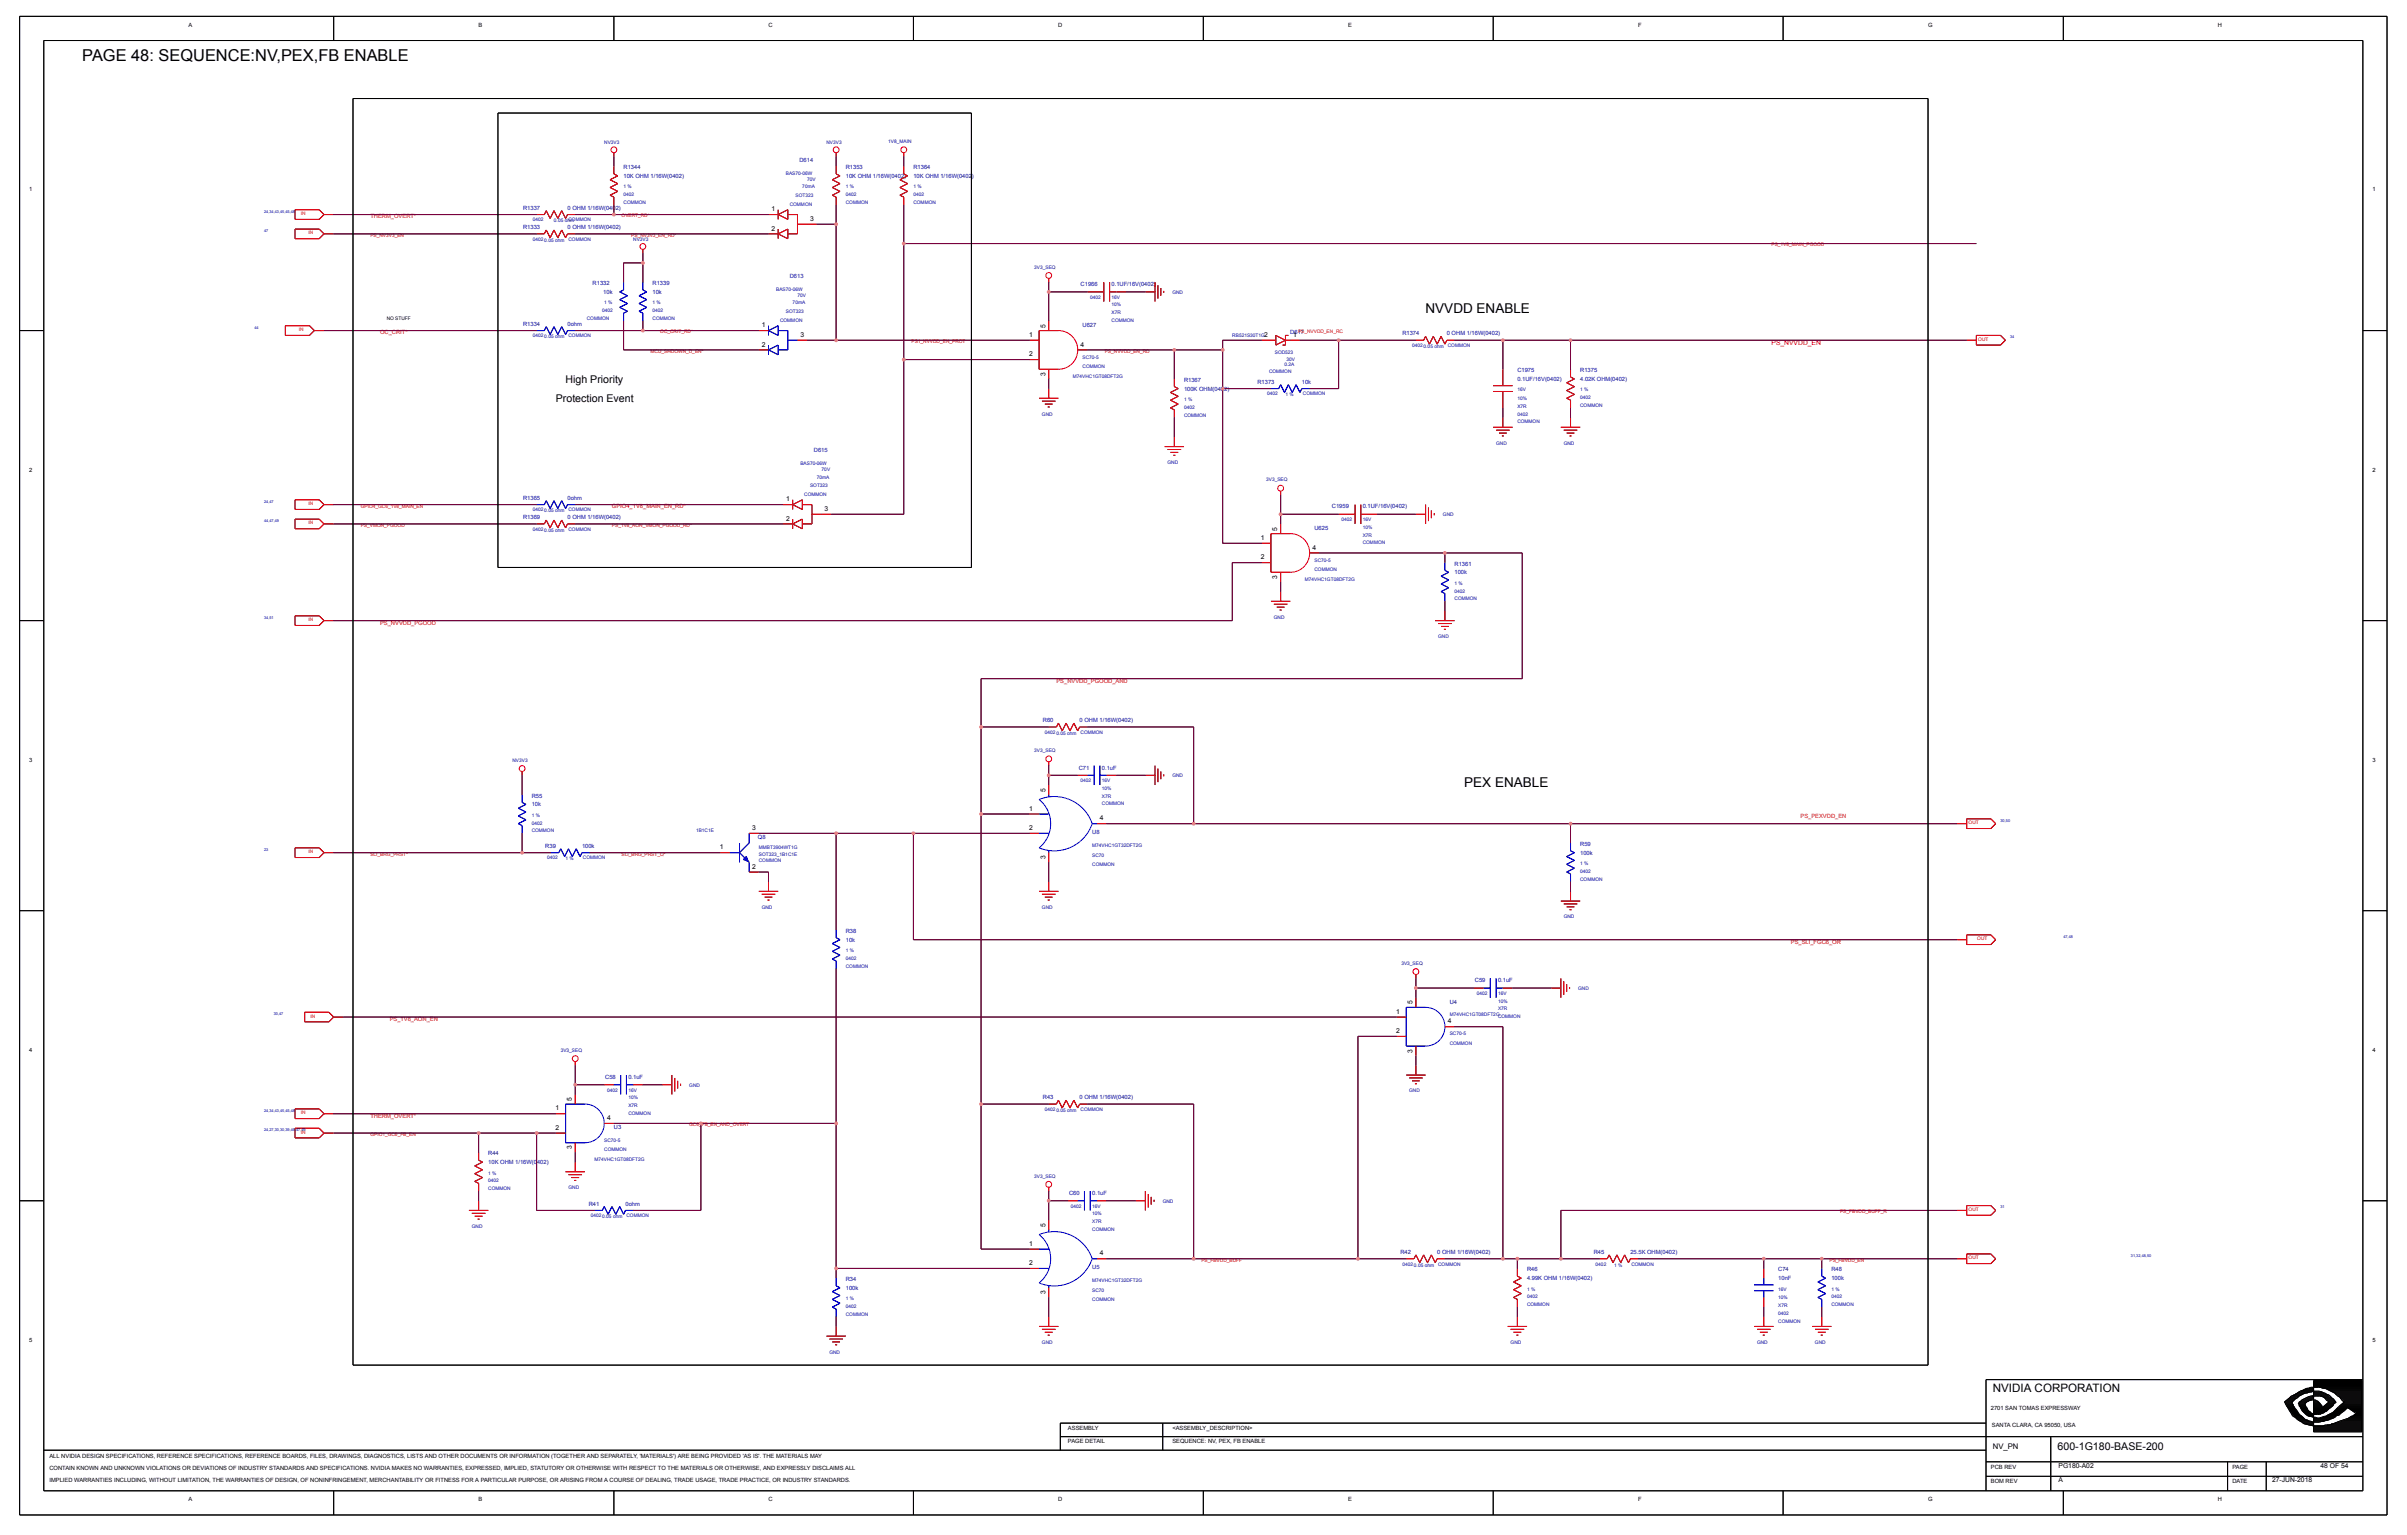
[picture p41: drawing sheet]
<svg xmlns="http://www.w3.org/2000/svg" width="191mm" height="122mm" viewBox="0 0 191 122" stroke-linecap="round" stroke-linejoin="round" font-family="sans-serif">
<defs><g id="words">
<text font-size="1.3" x="6.5" y="4.8">PAGE 48: SEQUENCE:NV,PEX,FB ENABLE</text>
<g font-size="1.1">
<text x="113" y="24.8">NVVDD ENABLE</text>
<text x="116" y="62.3">PEX ENABLE</text>
</g>
<text font-size=".9" x="157.9" y="110.2">NVIDIA CORPORATION</text>
<g font-size=".8">
<text x="44" y="31.8">Protection Event</text>
<text x="44.8" y="30.3">High Priority</text>
<text x="163" y="114.8">600-1G180-BASE-200</text>
</g>
<text font-size=".6" x="157.9" y="114.8">NV_PN</text>
<g font-size=".5">
<text x="14.9" y="2.1">A</text>
<text x="37.9" y="2.1">B</text>
<text x="60.9" y="2.1">C</text>
<text x="83.9" y="2.1">D</text>
<text x="106.8" y="2.1">E</text>
<text x="129.8" y="2.1">F</text>
<text x="152.8" y="2.1">G</text>
<text x="175.7" y="2.1">H</text>
<text x="2.3" y="15.1">1</text>
<text x="61.1" y="16.7">1</text>
<text x="64.2" y="17.5">3</text>
<text x="188" y="15.1">1</text>
<text x="61.1" y="18.3">2</text>
<text x="60.4" y="25.9">1</text>
<text x="60.4" y="27.4">2</text>
<text x="63.4" y="26.7">3</text>
<text x="81.5" y="26.7">1</text>
<text x="81.5" y="28.2">2</text>
<text x="82.8" y="29.8" transform="rotate(-90 82.8 29.8)">3</text>
<text x="82.8" y="25.9" transform="rotate(-90 82.8 25.9)">5</text>
<text x="85.6" y="27.4">4</text>
<text x="100.2" y="26.7">2</text>
<text x="102.5" y="26.7">1</text>
<text x="2.3" y="37.3">2</text>
<text x="62.3" y="39.7">1</text>
<text x="62.3" y="41.2">2</text>
<text x="65.3" y="40.5">3</text>
<text x="188" y="37.3">2</text>
<text x="99.9" y="42.8">1</text>
<text x="99.9" y="44.3">2</text>
<text x="101.2" y="45.8" transform="rotate(-90 101.2 45.8)">3</text>
<text x="101.2" y="42" transform="rotate(-90 101.2 42)">5</text>
<text x="104" y="43.5">4</text>
<text x="2.3" y="60.3">3</text>
<text x="59.6" y="65.7">3</text>
<text x="81.5" y="64.2">1</text>
<text x="81.5" y="65.7">2</text>
<text x="82.8" y="62.7" transform="rotate(-90 82.8 62.7)">5</text>
<text x="87.2" y="65">4</text>
<text x="188" y="60.3">3</text>
<text x="57" y="67.3">1</text>
<text x="59.6" y="68.8">2</text>
<text x="82.8" y="68" transform="rotate(-90 82.8 68)">3</text>
<text x="2.3" y="83.3">4</text>
<text x="110.6" y="80.3">1</text>
<text x="110.6" y="81.8">2</text>
<text x="111.9" y="83.4" transform="rotate(-90 111.9 83.4)">3</text>
<text x="111.9" y="79.5" transform="rotate(-90 111.9 79.5)">5</text>
<text x="114.7" y="81">4</text>
<text x="188" y="83.3">4</text>
<text x="44" y="87.9">1</text>
<text x="44" y="89.5">2</text>
<text x="45.3" y="87.2" transform="rotate(-90 45.3 87.2)">5</text>
<text x="48.1" y="88.7">4</text>
<text x="45.3" y="91" transform="rotate(-90 45.3 91)">3</text>
<text x="81.5" y="98.6">1</text>
<text x="81.5" y="100.2">2</text>
<text x="82.8" y="97.2" transform="rotate(-90 82.8 97.2)">5</text>
<text x="87.2" y="99.4">4</text>
<text x="2.3" y="106.3">5</text>
<text x="82.8" y="102.5" transform="rotate(-90 82.8 102.5)">3</text>
<text x="188" y="106.3">5</text>
<text x="84.6" y="113.2">ASSEMBLY</text>
<text x="92.9" y="113.2">&lt;ASSEMBLY_DESCRIPTION&gt;</text>
<text x="157.7" y="111.6">2701 SAN TOMAS EXPRESSWAY</text>
<text x="157.8" y="113">SANTA CLARA, CA 95050, USA</text>
<text x="3.9" y="116.4">CONTAIN KNOWN AND UNKNOWN VIOLATIONS OR DEVIATIONS OF INDUSTRY STANDARDS AND SPECIFICATIONS. NVIDIA MAKES NO WARRANTIES, EXPRESSED, IMPLIED, STATUTORY OR OTHERWISE WITH RESPECT TO THE MATERIALS OR OTHERWISE, AND EXPRESSLY DISCLAIMS ALL</text>
<text x="3.9" y="115.4">ALL NVIDIA DESIGN SPECIFICATIONS, REFERENCE SPECIFICATIONS, REFERENCE BOARDS, FILES, DRAWINGS, DIAGNOSTICS, LISTS AND OTHER DOCUMENTS OR INFORMATION (TOGETHER AND SEPARATELY, 'MATERIALS') ARE BEING PROVIDED 'AS IS'. THE MATERIALS MAY</text>
<text x="3.9" y="117.4">IMPLIED WARRANTIES INCLUDING, WITHOUT LIMITATION, THE WARRANTIES OF DESIGN, OF NONINFRINGEMENT, MERCHANTABILITY OR FITNESS FOR A PARTICULAR PURPOSE, OR ARISING FROM A COURSE OF DEALING, TRADE USAGE, TRADE PRACTICE, OR INDUSTRY STANDARDS.</text>
<text x="14.9" y="118.9">A</text>
<text x="37.9" y="118.9">B</text>
<text x="60.9" y="118.9">C</text>
<text x="83.9" y="118.9">D</text>
<text x="84.6" y="114.3">PAGE DETAIL</text>
<text x="92.9" y="114.3">SEQUENCE: NV, PEX, FB ENABLE</text>
<text x="106.8" y="118.9">E</text>
<text x="129.8" y="118.9">F</text>
<text x="152.8" y="118.9">G</text>
<text x="157.7" y="117.4">BOM REV</text>
<text x="157.7" y="116.3">PCB REV</text>
<text x="163.1" y="117.4">A</text>
<text x="163.1" y="116.2">PG180-A02</text>
<text x="175.7" y="118.9">H</text>
<text x="176.9" y="116.3">PAGE</text>
<text x="176.9" y="117.4">DATE</text>
<text x="180" y="117.4">27-JUN-2018</text>
<text x="183.9" y="116.2">48 OF 54</text>
</g>
<g font-size=".5" fill="#f00">
<text x="29.3" y="17.3">THERM_OVERT*</text>
<text x="30.1" y="26.5">OC_CRIT*</text>
<text x="140.4" y="27.3">PS_NVVDD_EN</text>
<text x="48.5" y="40.3">GPIO4_1V8_MAIN_EN_RD*</text>
<text x="30.1" y="49.5">PS_NVVDD_PGOOD</text>
<text x="83.7" y="54">PS_NVVDD_PGOOD_AND</text>
<text x="142.7" y="64.8">PS_PEXVDD_EN</text>
<text x="141.9" y="74.7">PS_SLI_FGC6_OR</text>
<text x="30.9" y="80.8">PS_1V8_AON_EN</text>
<text x="29.3" y="88.5">THERM_OVERT*</text>
</g>
<g font-size=".5" fill="#0000a0">
<text x="41.4" y="16.6">R1337</text>
<text x="45" y="16.6">0 OHM 1/16W(0402)</text>
<text x="49.4" y="13.4">R1344</text>
<text x="49.4" y="14.1">10K OHM 1/16W(0402)</text>
<text x="63.3" y="12.9">D614</text>
<text x="67" y="13.4">R1353</text>
<text x="67" y="14.1">10K OHM 1/16W(0402)</text>
<text x="72.4" y="13.4">R1364</text>
<text x="72.4" y="14.1">10K OHM 1/16W(0402)</text>
<text x="41.4" y="18.1">R1333</text>
<text x="45" y="18.1">0 OHM 1/16W(0402)</text>
<text x="47" y="22.6">R1332</text>
<text x="47.8" y="23.3">10k</text>
<text x="51.7" y="22.6">R1339</text>
<text x="51.7" y="23.3">10k</text>
<text x="62.6" y="22">D613</text>
<text x="85.6" y="22.7">C1966</text>
<text x="88.1" y="22.7">0.1UF/16V(0402)</text>
<text x="41.4" y="25.8">R1334</text>
<text x="45" y="25.8">0ohm</text>
<text x="85.8" y="25.9">U627</text>
<text x="102.2" y="26.5">D617</text>
<text x="111.1" y="26.6">R1374</text>
<text x="114.6" y="26.6">0 OHM 1/16W(0402)</text>
<text x="120.2" y="29.5">C1975</text>
<text x="125.2" y="29.5">R1375</text>
<text x="64.5" y="35.8">D615</text>
<text x="93.8" y="30.2">R1367</text>
<text x="93.8" y="30.9">100K OHM(0402)</text>
<text x="99.6" y="30.4">R1373</text>
<text x="103.2" y="30.4">10k</text>
<text x="120.2" y="30.2">0.1UF/16V(0402)</text>
<text x="125.2" y="30.2">4.02K OHM(0402)</text>
<text x="41.4" y="41.1">R1369</text>
<text x="41.4" y="39.6">R1365</text>
<text x="45" y="41.1">0 OHM 1/16W(0402)</text>
<text x="45" y="39.6">0ohm</text>
<text x="104.1" y="41.9">U625</text>
<text x="105.5" y="40.3">C1959</text>
<text x="108" y="40.3">0.1UF/16V(0402)</text>
<text x="115.3" y="44.8">R1361</text>
<text x="115.3" y="45.5">100k</text>
<text x="82.6" y="57.2">R60</text>
<text x="85.5" y="57.2">0 OHM 1/16W(0402)</text>
<text x="42.1" y="63.2">R55</text>
<text x="42.1" y="63.8">10k</text>
<text x="85.5" y="60.9">C71</text>
<text x="87.3" y="60.9">0.1uF</text>
<text x="43.2" y="67.1">R39</text>
<text x="46.1" y="67.1">100k</text>
<text x="60" y="66.4">Q8</text>
<text x="86.5" y="66.1">U8</text>
<text x="125.2" y="67">R59</text>
<text x="125.2" y="67.7">100k</text>
<text x="67" y="73.9">R38</text>
<text x="67" y="74.6">10k</text>
<text x="116.9" y="77.8">C59</text>
<text x="118.7" y="77.8">0.1uF</text>
<text x="114.9" y="79.5">U4</text>
<text x="48" y="85.4">C58</text>
<text x="48.6" y="89.4">U3</text>
<text x="49.8" y="85.4">0.1uF</text>
<text x="82.6" y="87">R43</text>
<text x="85.5" y="87">0 OHM 1/16W(0402)</text>
<text x="38.7" y="91.5">R44</text>
<text x="38.7" y="92.2">10K OHM 1/16W(0402)</text>
<text x="46.7" y="95.5">R41</text>
<text x="49.6" y="95.5">0ohm</text>
<text x="84.7" y="94.6">C60</text>
<text x="86.5" y="94.6">0.1uF</text>
<text x="67" y="101.4">R34</text>
<text x="86.5" y="100.5">U5</text>
<text x="111" y="99.3">R42</text>
<text x="113.9" y="99.3">0 OHM 1/16W(0402)</text>
<text x="121" y="100.7">R46</text>
<text x="121" y="101.4">4.99K OHM 1/16W(0402)</text>
<text x="126.3" y="99.3">R45</text>
<text x="129.2" y="99.3">25.5K OHM(0402)</text>
<text x="140.9" y="100.7">C74</text>
<text x="140.9" y="101.4">10nF</text>
<text x="145.1" y="100.7">R48</text>
<text x="145.1" y="101.4">100k</text>
<text x="67" y="102.1">100k</text>
</g>
<g font-size=".4" fill="#0000a0">
<text x="47.9" y="11.4">NV3V3</text>
<text x="65.5" y="11.4">NV3V3</text>
<text x="70.4" y="11.3">1V8_MAIN</text>
<text x="42.2" y="17.5">0402</text>
<text x="43.9" y="17.6">0.05 ohm</text>
<text x="45" y="17.5">COMMON</text>
<text x="49.4" y="15.5">0402</text>
<text x="49.4" y="14.9">1 %</text>
<text x="49.4" y="16.1">COMMON</text>
<text x="62.3" y="13.9">BAS70-06W</text>
<text x="62.6" y="16.3">COMMON</text>
<text x="63" y="15.6">SOT323</text>
<text x="63.6" y="14.9">70mA</text>
<text x="64" y="14.3">70V</text>
<text x="67" y="14.9">1 %</text>
<text x="67" y="15.5">0402</text>
<text x="67" y="16.1">COMMON</text>
<text x="72.4" y="14.9">1 %</text>
<text x="72.4" y="15.5">0402</text>
<text x="72.4" y="16.1">COMMON</text>
<text x="42.2" y="19.1">0402</text>
<text x="43.1" y="19.1">0.05 ohm</text>
<text x="45" y="19.1">COMMON</text>
<text x="50.2" y="19.1">NV3V3</text>
<text x="61.5" y="23">BAS70-06W</text>
<text x="63.2" y="23.5">70V</text>
<text x="81.9" y="21.3">3V3_SEQ</text>
<text x="86.4" y="23.7">0402</text>
<text x="88.1" y="23.7">16V</text>
<text x="92.9" y="23.3">GND</text>
<text x="42.2" y="26.7">0402</text>
<text x="43.1" y="26.8">0.05 ohm</text>
<text x="45" y="26.7">COMMON</text>
<text x="46.5" y="25.3">COMMON</text>
<text x="47.7" y="24.7">0402</text>
<text x="47.9" y="24.1">1 %</text>
<text x="51.7" y="25.3">COMMON</text>
<text x="51.7" y="24.7">0402</text>
<text x="51.7" y="24.1">1 %</text>
<text x="61.8" y="25.5">COMMON</text>
<text x="62.3" y="24.8">SOT323</text>
<text x="62.8" y="24.1">70mA</text>
<text x="85" y="29.9">M74VHC1GT08DFT2G</text>
<text x="85.8" y="28.4">SC70-5</text>
<text x="85.8" y="29.2">COMMON</text>
<text x="88.1" y="24.3">10%</text>
<text x="88.1" y="24.9">X7R</text>
<text x="88.1" y="25.5">COMMON</text>
<text x="97.6" y="26.7">RB521S30T1G</text>
<text x="100.6" y="29.5">COMMON</text>
<text x="101" y="28">SOD523</text>
<text x="101.8" y="29">0.2A</text>
<text x="101.9" y="28.6">30V</text>
<text x="111.9" y="27.5">0402</text>
<text x="112.8" y="27.6">0.05 ohm</text>
<text x="114.7" y="27.5">COMMON</text>
<text x="82.6" y="32.9">GND</text>
<text x="93.8" y="31.8">1 %</text>
<text x="93.8" y="32.4">0402</text>
<text x="93.8" y="33">COMMON</text>
<text x="100.4" y="31.3">0402</text>
<text x="101.9" y="31.4">1 %</text>
<text x="103.2" y="31.3">COMMON</text>
<text x="118.5" y="35.2">GND</text>
<text x="120.2" y="32.9">0402</text>
<text x="120.2" y="31">16V</text>
<text x="120.2" y="31.7">10%</text>
<text x="120.2" y="32.3">X7R</text>
<text x="120.2" y="33.5">COMMON</text>
<text x="123.9" y="35.2">GND</text>
<text x="125.2" y="31.6">0402</text>
<text x="125.2" y="31">1 %</text>
<text x="125.2" y="32.2">COMMON</text>
<text x="42.2" y="40.5">0402</text>
<text x="43.1" y="40.6">0.05 ohm</text>
<text x="45" y="40.5">COMMON</text>
<text x="63.4" y="36.8">BAS70-06W</text>
<text x="63.7" y="39.3">COMMON</text>
<text x="64.2" y="38.6">SOT323</text>
<text x="64.7" y="37.9">70mA</text>
<text x="65.1" y="37.3">70V</text>
<text x="92.5" y="36.7">GND</text>
<text x="100.3" y="38.1">3V3_SEQ</text>
<text x="106.3" y="41.3">0402</text>
<text x="108" y="41.3">16V</text>
<text x="108" y="41.9">10%</text>
<text x="114.3" y="40.9">GND</text>
<text x="42.2" y="42">0402</text>
<text x="43.1" y="42.1">0.05 ohm</text>
<text x="45" y="42">COMMON</text>
<text x="103.4" y="46">M74VHC1GT08DFT2G</text>
<text x="104.1" y="45.2">COMMON</text>
<text x="104.1" y="44.5">SC70-5</text>
<text x="108" y="42.5">X7R</text>
<text x="108" y="43.1">COMMON</text>
<text x="115.3" y="46.3">1 %</text>
<text x="115.3" y="46.9">0402</text>
<text x="115.3" y="47.5">COMMON</text>
<text x="100.9" y="49">GND</text>
<text x="113.9" y="50.5">GND</text>
<text x="81.9" y="59.6">3V3_SEQ</text>
<text x="82.8" y="58.1">0402</text>
<text x="83.7" y="58.2">0.05 ohm</text>
<text x="85.6" y="58.1">COMMON</text>
<text x="40.6" y="60.3">NV3V3</text>
<text x="42.1" y="65.9">COMMON</text>
<text x="42.1" y="64.7">1 %</text>
<text x="42.1" y="65.3">0402</text>
<text x="55.1" y="65.9">1B1C1E</text>
<text x="85.6" y="61.9">0402</text>
<text x="87.3" y="63.2">X7R</text>
<text x="87.3" y="61.9">16V</text>
<text x="87.3" y="62.5">10%</text>
<text x="87.3" y="63.8">COMMON</text>
<text x="92.9" y="61.5">GND</text>
<text x="43.4" y="68.1">0402</text>
<text x="44.8" y="68.1">1 %</text>
<text x="46.2" y="68.1">COMMON</text>
<text x="60.1" y="67.8">SOT323_1B1C1E</text>
<text x="60.1" y="67.2">MMBT3904WT1G</text>
<text x="60.1" y="68.3">COMMON</text>
<text x="60.4" y="72">GND</text>
<text x="82.6" y="72">GND</text>
<text x="86.5" y="67.8">SC70</text>
<text x="86.5" y="67.1">M74VHC1GT32DFT2G</text>
<text x="86.5" y="68.6">COMMON</text>
<text x="125.2" y="69.1">0402</text>
<text x="125.2" y="68.5">1 %</text>
<text x="125.2" y="69.7">COMMON</text>
<text x="67" y="76">0402</text>
<text x="67" y="75.4">1 %</text>
<text x="67" y="76.6">COMMON</text>
<text x="111" y="76.4">3V3_SEQ</text>
<text x="123.9" y="72.7">GND</text>
<text x="44.4" y="83.3">3V3_SEQ</text>
<text x="114.9" y="82.8">COMMON</text>
<text x="114.9" y="82">SC70-5</text>
<text x="114.9" y="80.5">M74VHC1GT08DFT2G</text>
<text x="117" y="78.8">0402</text>
<text x="118.7" y="78.8">16V</text>
<text x="118.7" y="80.6">COMMON</text>
<text x="118.7" y="80">X7R</text>
<text x="118.7" y="79.4">10%</text>
<text x="125.1" y="78.4">GND</text>
<text x="48.1" y="86.4">0402</text>
<text x="49.8" y="87.7">X7R</text>
<text x="49.8" y="87">10%</text>
<text x="49.8" y="86.4">16V</text>
<text x="49.8" y="88.3">COMMON</text>
<text x="54.6" y="86">GND</text>
<text x="82.8" y="88">0402</text>
<text x="83.7" y="88">0.05 ohm</text>
<text x="85.6" y="88">COMMON</text>
<text x="111.7" y="86.5">GND</text>
<text x="38.7" y="93">1 %</text>
<text x="38.7" y="93.6">0402</text>
<text x="38.7" y="94.2">COMMON</text>
<text x="45" y="94.2">GND</text>
<text x="47.1" y="91.9">M74VHC1GT08DFT2G</text>
<text x="47.9" y="91.2">COMMON</text>
<text x="47.9" y="90.4">SC70-5</text>
<text x="81.9" y="93.2">3V3_SEQ</text>
<text x="84.9" y="95.6">0402</text>
<text x="86.5" y="95.6">16V</text>
<text x="92.1" y="95.2">GND</text>
<text x="37.4" y="97.2">GND</text>
<text x="46.8" y="96.4">0402</text>
<text x="47.7" y="96.5">0.05 ohm</text>
<text x="49.6" y="96.4">COMMON</text>
<text x="86.5" y="101.5">M74VHC1GT32DFT2G</text>
<text x="86.5" y="96.2">10%</text>
<text x="86.5" y="96.8">X7R</text>
<text x="86.5" y="97.5">COMMON</text>
<text x="111.1" y="100.2">0402</text>
<text x="112" y="100.3">0.05 ohm</text>
<text x="113.9" y="100.2">COMMON</text>
<text x="126.4" y="100.2">0402</text>
<text x="127.9" y="100.3">1 %</text>
<text x="129.3" y="100.2">COMMON</text>
<text x="65.7" y="107.2">GND</text>
<text x="67" y="104.2">COMMON</text>
<text x="67" y="103.6">0402</text>
<text x="67" y="103">1 %</text>
<text x="82.6" y="106.4">GND</text>
<text x="86.5" y="102.3">SC70</text>
<text x="86.5" y="103">COMMON</text>
<text x="119.7" y="106.4">GND</text>
<text x="121" y="102.2">1 %</text>
<text x="121" y="102.8">0402</text>
<text x="121" y="103.4">COMMON</text>
<text x="139.2" y="106.4">GND</text>
<text x="140.9" y="102.2">16V</text>
<text x="140.9" y="104.1">0402</text>
<text x="140.9" y="103.5">X7R</text>
<text x="140.9" y="102.9">10%</text>
<text x="140.9" y="104.7">COMMON</text>
<text x="143.8" y="106.4">GND</text>
<text x="145.1" y="103.4">COMMON</text>
<text x="145.1" y="102.8">0402</text>
<text x="145.1" y="102.2">1 %</text>
</g>
<g font-size=".4" fill="#f00">
<text x="23.8" y="17">IN</text>
<text x="49.3" y="17.2">OVERT_RD*</text>
<text x="24.4" y="18.6">IN</text>
<text x="29.3" y="18.8">PS_NV3V3_EN</text>
<text x="50" y="18.8">PS_NV3V3_EN_RD*</text>
<text x="140.4" y="19.5">PS_1V8_MAIN_PGOOD</text>
<text x="23.7" y="26.2">IN</text>
<text x="51.6" y="27.9">MCU_SHDOWN_D_EN*</text>
<text x="52.3" y="26.4">OC_CRIT_RD*</text>
<text x="72.2" y="27.2">PS1_NVVDD_EN_PROT</text>
<text x="87.5" y="27.9">PS_NVVDD_EN_RD</text>
<text x="102.8" y="26.4">PS_NVVDD_EN_RC</text>
<text x="156.7" y="27">OUT</text>
<text x="24.4" y="41.5">IN</text>
<text x="24.4" y="40">IN</text>
<text x="28.6" y="40.2">GPIO4_GC6_1V8_MAIN_EN</text>
<text x="28.6" y="41.7">PS_VMON_PGOOD</text>
<text x="48.5" y="41.7">PS_1V8_AON_VMON_PGOOD_RD*</text>
<text x="24.4" y="49.2">IN</text>
<text x="156" y="65.3">OUT</text>
<text x="24.4" y="67.6">IN</text>
<text x="29.3" y="67.8">SLI_BRG_PRST*</text>
<text x="49.3" y="67.8">SLI_BRG_PRST_Q*</text>
<text x="156.7" y="74.5">OUT</text>
<text x="24.6" y="80.6">IN</text>
<text x="23.8" y="89.8">IN</text>
<text x="23.8" y="88.2">IN</text>
<text x="29.3" y="90">GPIO1_GC6_FB_EN</text>
<text x="54.6" y="89.2">GC6_FB_EN_AND_OVERT</text>
<text x="156" y="95.9">OUT</text>
<text x="95.2" y="99.9">PS_FBVDD_BUFF</text>
<text x="145" y="99.9">PS_FBVDD_EN</text>
<text x="145.8" y="96.1">PS_FBVDD_BUFF_R</text>
<text x="156" y="99.7">OUT</text>
</g>
<text font-size=".4" x="30.6" y="25.3">NO STUFF</text>
<g font-size=".3" fill="#0000a0">
<text x="20.9" y="16.8">24,34,43,45,45,48</text>
<text x="20.9" y="18.4">47</text>
<text x="20.2" y="26">44</text>
<text x="159.3" y="26.8">34</text>
<text x="20.9" y="41.3">44,47,49</text>
<text x="20.9" y="39.8">24,47</text>
<text x="20.9" y="49">34,51</text>
<text x="158.5" y="65.1">30,50</text>
<text x="20.9" y="67.4">23</text>
<text x="163.5" y="74.3">47,48</text>
<text x="21.7" y="80.4">30,47</text>
<text x="20.9" y="89.6">24,27,30,30,39,46,47,49</text>
<text x="20.9" y="88">24,34,43,45,45,48</text>
<text x="158.5" y="95.7">31</text>
<text x="168.8" y="99.5">31,32,48,50</text>
</g>
</g></defs>
<g fill="#000">
<path d="M23.4 16.6v.8zM23.4 17.4h1.9zM23.4 18.9h1.9zM23.4 18.1v.8zM23.4 16.6h1.9zM25.3 17.4l.4-.4zM25.3 18.9l.4-.4zM23.4 18.1h1.9zM25.3 16.6l.4 .4zM25.7 17h.7zM25.7 18.5h.7zM25.3 18.1l.4 .4z"/>
<path d="M42.5 18.5h.6zM42.5 17h.6zM43.3 18.2l-.2 .3zM43.3 16.7l-.2 .3zM43.3 18.2l.3 .6zM43.3 16.7l.3 .6zM43.9 18.2l-.3 .6zM43.9 18.2l.3 .6zM43.9 16.7l-.3 .6zM43.9 16.7l.3 .6zM44.5 18.2l-.3 .6zM44.5 16.7l-.3 .6z"/>
<path d="M44.5 18.2l.3 .6zM44.5 16.7l.3 .6zM45 18.5l-.2 .3zM45 17l-.2 .3zM45 18.5h.6zM45 17h.6zM48.3 15.5l.3 .1zM48.3 14.8l.6 .4zM48.3 14.8l.6-.3zM48.3 14.2l.6-.3zM48.6 12.4v.8zM48.6 16.2v.8z"/>
<path d="M48.6 15.6v.6zM48.6 13.2v.6zM48.6 12.1v.3zM48.3 15.5l.6-.3zM48.3 14.2l.6 .3zM48.6 13.8l.3 .1zM50.9 19.7v.4zM61.7 16.6v.8zM61.7 17l.7-.4zM61.7 18.5l.7-.4zM61.7 18.1v.8zM60.9 17h.8z"/>
<path d="M60.9 18.5h.8zM61.7 17l.7 .4zM62.4 16.6v.8zM62.4 18.1v.8zM61.7 18.5l.7 .4zM62.4 18.5h.8zM63.2 17v1.5zM62.4 17h.8zM63.2 17.8h.8zM64 17.8h.7zM65.9 15.5l.4 .1zM65.9 14.8l.7 .4z"/>
<path d="M65.9 14.8l.7-.3zM65.9 14.2l.7-.3zM66.2 12.4v.8zM64.7 17.8h1.5zM66.2 16.2v1.6zM66.3 15.6v.6zM66.3 13.2v.6zM66.3 12.1v.3zM65.9 15.5l.7-.3zM65.9 14.2l.7 .3zM66.3 13.8l.3 .1zM71.3 15.5l.3 .1z"/>
<path d="M71.3 14.8l.6 .4zM71.3 14.8l.6-.3zM71.3 14.2l.6-.3zM71.6 12.4v.8zM71.6 15.6v.6zM71.6 13.2v.6zM71.6 12.1v.3zM71.3 15.5l.6-.3zM71.3 14.2l.6 .3zM71.6 13.8l.3 .1zM22.6 26.6h1.9zM22.6 25.8v.8z"/>
<path d="M23.4 39.6v.7zM24.5 26.6l.4-.4zM22.6 25.8h1.9zM24.9 26.2h.8zM24.5 25.8l.4 .4zM23.4 39.6h1.9zM25.7 40h.7zM25.3 39.6l.4 .4zM42.5 40h.6zM42.5 26.2h.6zM43.3 39.7l-.2 .3zM43.3 25.9l-.2 .3z"/>
<path d="M43.3 25.9l.3 .6zM43.9 39.7l-.3 .6zM43.9 39.7l.3 .6zM43.9 25.9l-.3 .6zM43.9 25.9l.3 .6zM44.5 25.9l-.3 .6zM44.5 39.7l.3 .6zM44.5 25.9l.3 .6zM45 26.2l-.2 .3zM45 40h.6zM45 26.2h.6zM49.1 24.3l.6 .3z"/>
<path d="M49.1 23.7l.6-.3zM49.1 23.1l.3-.1zM49.4 20.8v1.5zM49.4 24.8v.6zM49.4 22.3v.7zM49.4 24.8l.3-.2zM49.1 24.3l.6-.3zM49.1 23.7l.6 .3zM49.1 23.1l.6 .3zM50.6 24.6l.3 .2zM50.6 24l.6 .3zM50.6 24l.6-.3z"/>
<path d="M50.6 23.4l.6-.3zM50.9 20.8v1.5zM49.4 20.8h1.5zM50.9 20.1v.7zM50.9 25.4v.8zM50.9 24.8v.6zM50.9 22.3v.7zM50.6 24.6l.6-.3zM50.6 23.4l.6 .3zM50.9 23l.3 .1zM60.9 25.8v.8zM60.9 26.2l.8-.4z"/>
<path d="M60.9 27.7l.8-.4zM60.9 27.3v.8zM60.1 26.2h.8zM60.1 27.7h.8zM60.9 26.2l.8 .4zM61.7 25.8v.8zM61.7 27.3v.8zM60.9 27.7l.8 .4zM61.7 27.7h.7zM62.4 26.2v1.5zM61.7 26.2h.7zM62.8 40l.8-.4z"/>
<path d="M62 40h.8zM62.4 26.9h.8zM63.2 26.9h.8zM64.3 40v1.5zM63.6 40h.7zM81.6 26.9h.7zM81.6 28.5h.7zM82.8 32h.6zM83.1 22.3v.8zM83.1 30v.8zM83.1 29.2v.8zM83.1 25.4v.8z"/>
<path d="M83.1 22v.3zM83.1 30.8v.7zM83 32.2h.2zM82.6 31.8h1zM82.3 26.2h1.6zM82.3 29.2h1.6zM82.3 31.5h1.6zM85.4 27.7h.8zM86.9 23.1h.6zM86.2 23.1h.7zM87.5 22.3v1.6zM87.9 23.1h.6z"/>
<path d="M87.9 22.3v1.6zM88.5 23.1h.7zM89.2 23.1h1.5zM90.8 23.1h.7zM91.5 22.3v1.6zM91.7 22.6v1.1zM92 22.8v.6zM92.2 23v.2zM92.7 32.3l.3 .2zM92.7 31.7l.7 .3zM92.7 31.7l.7-.3zM92.7 31.1l.7-.3z"/>
<path d="M92.7 35.8h.7zM93 33.1v1.5zM93 32.5v.6zM93 30v.6zM93 34.6v.8zM93 36.1h.1zM92.7 32.3l.7-.3zM92.7 31.1l.7 .3zM93 30.6l.4 .2zM92.5 35.6h1.1zM92.3 35.4h1.5zM96.9 26.9v.8z"/>
<path d="M99.9 26.9h.8zM101.1 27.3l.8-.4zM101.1 26.6l.8 .3zM100.7 26.9h.4zM101.1 26.6v.7zM100.7 30.8h.6zM101.5 39.2v1.5zM101.5 30.5l-.2 .3zM101.5 38.9v.3zM101.6 27.3h.3zM101.5 30.5l.3 .6zM101.9 26.6v.7z"/>
<path d="M102.1 30.5l-.3 .6zM102.1 30.5l.3 .6zM101.9 26.6h.2zM101.9 26.9h.3zM102.2 26.9h.8zM102.7 30.5l-.3 .6zM102.7 30.5l.3 .6zM103.2 30.8l-.2 .3zM103.2 30.8h.6zM112.2 26.9h.6zM113 26.6l-.2 .3zM113 26.6l.3 .6z"/>
<path d="M113.6 26.6l-.3 .6zM113.6 26.6l.3 .6zM114.2 26.6l-.3 .6zM114.2 26.6l.3 .6zM114.6 26.9l-.1 .3zM114.6 26.9h.7zM118.8 34.3h.6zM119.1 32.3v.8zM119.1 31v.5zM119.1 30v.5zM119.1 29.2v.8zM119.1 31.5v.8z"/>
<path d="M119.1 33.1v.7zM119 34.5h.2zM118.5 34.1h1.1zM118.3 30.5h1.5zM118.3 31h1.5zM118.3 33.8h1.5zM124.1 31.5l.3 .2zM124.1 30.9l.6 .3zM124.1 30.9l.6-.3zM124.1 30.3l.6-.3zM124.1 34.3h.6zM124.4 32.3v.8z"/>
<path d="M124.4 31.7v.6zM124.4 29.2v.7zM124.4 33.1v.7zM124.4 34.5h.1zM124.1 31.5l.6-.3zM124.1 30.3l.6 .3zM124.4 29.9l.3 .1zM123.9 34.1h1.1zM123.7 33.8h1.5zM155.8 26.9h.8zM156.6 27.3h1.9zM156.6 26.6v.7z"/>
<path d="M158.5 27.3l.4-.4zM156.6 26.6h1.9zM158.5 26.6l.4 .3zM23.4 49.5h1.9zM23.4 48.8v.7zM23.4 41.9h1.9zM23.4 41.1v.8zM23.4 40.3h1.9zM25.3 49.5l.4-.4zM23.4 48.8h1.9zM25.3 41.9l.4-.4zM23.4 41.1h1.9z"/>
<path d="M25.3 40.3l.4-.3zM25.7 49.1h.7zM25.3 48.8l.4 .3zM25.7 41.5h.7zM25.3 41.1l.4 .4zM42.5 41.5h.6zM43.3 41.2l-.2 .3zM43.3 41.2l.3 .6zM43.3 39.7l.3 .6zM43.9 41.2l-.3 .6zM43.9 41.2l.3 .6zM44.5 41.2l-.3 .6z"/>
<path d="M44.5 39.7l-.3 .6zM44.5 41.2l.3 .6zM45 41.5l-.2 .3zM45 40l-.2 .3zM45 41.5h.6zM62.8 39.6v.7zM62.8 41.5l.8-.4zM62.8 41.1v.8zM62 41.5h.8zM62.8 40l.8 .3zM63.6 39.6v.7zM63.6 41.1v.8z"/>
<path d="M62.8 41.5l.8 .4zM63.6 41.5h.7zM64.3 40.7h.8zM65.1 40.7h.8zM83.1 57.6h.6zM83.9 57.3l-.2 .3zM83.9 57.3l.3 .6zM84.5 57.3l-.3 .6zM84.5 57.3l.3 .6zM85.1 57.3l-.3 .6zM85.1 57.3l.3 .6zM85.5 57.6l-.1 .3z"/>
<path d="M85.5 57.6h.7zM99.9 43h.8zM99.9 44.6h.8zM101.2 48.1h.6zM101.5 40.7v.8zM101.5 46.1v.7zM101.5 45.3v.8zM101.5 41.5v.8zM101.5 46.8v.8zM101.4 48.3h.1zM100.9 47.8h1.1zM100.7 42.3h1.5z"/>
<path d="M100.7 45.3h1.5zM100.7 47.6h1.5zM103.8 43.8h.7zM106.8 40.7h.6zM106.1 40.7h.7zM107.4 40v1.5zM107.8 40.7h.6zM107.8 40v1.5zM108.4 40.7h.7zM112.2 40.7h.8zM113 40v1.5zM113.2 40.2v1.1z"/>
<path d="M113.4 40.4v.6zM113.6 40.6v.2zM114.2 46.8l.3 .2zM114.2 46.2l.6 .3zM114.2 46.2l.6-.3zM114.2 45.6l.6-.3zM114.2 49.6h.6zM114.5 47.6v.8zM114.5 43.8v.8zM114.5 47v.6zM114.5 44.6v.6zM114.5 48.4v.7z"/>
<path d="M114.4 49.8h.2zM114.2 46.8l.6-.3zM114.2 45.6l.6 .3zM114.5 45.2l.3 .1zM113.9 49.4h1.1zM113.7 49.1h1.6zM23.4 67.9h1.9zM23.4 67.1v.8zM25.3 67.9l.4-.4zM23.4 67.1h1.9zM25.7 67.5h.7zM25.3 67.1l.4 .4z"/>
<path d="M41.1 65.2l.3 .2zM41.1 64.6l.6 .3zM41.1 64.6l.6-.3zM41.1 64l.6-.3zM41.4 61.4v1.5zM41.4 66v1.5zM41.4 65.4v.6zM41.4 62.9v.6zM41.4 61.1v.3zM41.1 65.2l.6-.3zM41.1 64l.6 .3zM41.4 63.5l.3 .2z"/>
<path d="M43.7 67.5h.6zM44.4 67.2l-.1 .3zM44.4 67.2l.3 .6zM45 67.2l-.3 .6zM45 67.2l.3 .6zM45.7 67.2l-.4 .6zM45.7 67.2l.3 .6zM46.1 67.5l-.1 .3zM46.1 67.5h.6zM57.8 67.5h.8zM57.1 67.5h.7zM58.6 67.5l.8-.7z"/>
<path d="M58.6 66.8v1.5zM58.9 68.1l.2-.3zM59.1 67.8l.2 .4zM58.9 68.1l.4 .1zM59.4 68.3v.8zM59.4 66v.8zM58.6 67.5l.8 .8zM59.4 69.1h.7zM59.4 66h.7zM60.1 69.1h.8zM60.6 71h.6zM60.9 69.1v.7z"/>
<path d="M60.9 69.8v.8zM60.8 71.3h.2zM60.4 70.8h1zM60.1 70.6h1.6zM65.9 75.9l.4 .2zM65.9 75.3l.7 .3zM65.9 75.3l.7-.3zM65.9 74.7l.7-.3zM66.3 76.1v.6zM66.3 73.6v.7zM65.9 75.9l.7-.3zM65.9 74.7l.7 .3z"/>
<path d="M66.3 74.3l.3 .1zM82.3 66h.8zM82.3 64.5h.8zM81.6 64.5h.7zM81.6 66h.7zM82.8 71h.6zM83.1 60.6v.8zM83.1 61.4v.8zM83.1 68.3v1.5zM83.1 62.9v.2zM83.1 67.4v.1zM83.1 67.5v.8z"/>
<path d="M83.1 62.2v.7zM83.1 60.3v.3zM83.1 69.8v.8zM83 71.3h.2zM82.6 70.8h1zM82.3 70.6h1.6zM86.2 61.4h.5zM85.4 61.4h.8zM86.5 65.2h.4zM86.7 60.6v1.6zM86.9 65.2h.8zM87.2 61.4h.5z"/>
<path d="M87.2 60.6v1.6zM87.7 61.4h.8zM90.8 61.4h.7zM91.5 60.6v1.6zM91.7 60.9v1zM92 61.1v.6zM92.2 61.3v.2zM112.2 78.2v.8zM112.2 77.5v.7zM112.2 79v.8zM112.2 77.2v.3zM111.4 79.8h1.6z"/>
<path d="M117.5 78.2h.6zM116.8 78.2h.7zM118.1 77.5v1.5zM118.5 78.2h.6zM118.5 77.5v1.5zM119.1 78.2h.7zM122.9 78.2h.8zM123.7 77.5v1.5zM123.9 77.7v1.1zM124.1 77.9v.6zM124.1 69.1l.3 .1zM124.1 68.4l.6 .3z"/>
<path d="M124.1 68.4l.6-.3zM124.1 67.8l.6-.3zM124.1 71.8h.6zM124.4 78.2v.1zM124.4 69.8v.8zM124.4 65.2v1.6zM124.4 69.2v.6zM124.4 66.8v.6zM124.4 70.6v.7zM124.4 72h.1zM124.1 69.1l.6-.4zM124.1 67.8l.6 .3z"/>
<path d="M124.4 67.4l.3 .1zM123.9 71.6h1.1zM123.7 71.3h1.5zM155.1 65.2h.7zM155.1 74.4h.7zM155.8 74v.8zM155.8 74.8h1.9zM155.8 65.6h1.9zM155.8 64.8v.8zM157.7 65.6l.4-.4zM155.8 64.8h1.9zM155.8 74h1.9z"/>
<path d="M157.7 74.8l.4-.4zM157.7 64.8l.4 .4zM157.7 74l.4 .4zM23.4 89.3v.8zM23.4 90.1h1.9zM23.4 87.8v.8zM23.4 88.6h1.9zM24.1 80.2v.7zM24.1 80.9h2zM23.4 89.3h1.9zM25.3 90.1l.4-.4zM23.4 87.8h1.9z"/>
<path d="M25.3 88.6l.4-.4zM25.3 89.3l.4 .4zM25.7 89.7h.7zM25.3 87.8l.4 .4zM25.7 88.2h.7zM24.1 80.2h2zM26.1 80.9l.3-.4zM26.1 80.2l.3 .3zM26.4 80.5h.8zM37.2 95.8h1.5zM37.4 96.1h1.1zM37.6 93.6l.3 .1z"/>
<path d="M37.6 92.9l.6 .3zM37.6 92.9l.6-.3zM37.6 92.3l.6-.3zM37.8 96.5h.2zM37.9 94.3v.8zM37.9 89.7v1.6zM37.9 93.7v.6zM37.9 91.3v.6zM37.9 95.1v.7zM37.6 93.6l.6-.4zM37.6 92.3l.6 .3zM37.9 91.9l.3 .1z"/>
<path d="M37.6 96.3h.6zM42.5 89.7h1.5zM44 88.2h.8zM44 89.7h.8zM45.3 93.2h.6zM45.6 85.9v.8zM45.6 84.4v1.5zM45.6 91.3v.7zM45.6 90.5v.8zM45.6 86.7v.7zM45.6 84.1v.3zM45.6 92v.8z"/>
<path d="M45.5 93.5h.2zM45 93h1.1zM44.8 87.4h1.5zM44.8 90.5h1.5zM44.8 92.8h1.5zM47.1 95.8h.6zM47.9 89h.7zM47.9 95.5l-.2 .3zM47.9 95.5l.3 .7zM48.5 95.5l-.3 .7zM48.5 95.5l.3 .7zM48.6 85.9h.6z"/>
<path d="M47.9 85.9h.7zM49.1 95.5l-.3 .7zM49.1 95.5l.3 .7zM49.2 85.1v1.6zM49.6 95.8l-.2 .4zM49.6 95.8h.6zM49.6 85.9h.6zM49.6 85.1v1.6zM50.2 85.9h.7zM50.9 85.9h1.6zM52.5 85.9h.7zM53.2 85.1v1.6z"/>
<path d="M53.5 85.4v1zM53.7 85.6v.6zM53.9 85.8v.2zM82.3 98.9h.8zM81.6 98.9h.7zM83.1 95.1v1.5zM83.1 94.3v.8zM83.1 97.4v.1zM83.1 96.6v.8zM83.1 94v.3zM83.1 87.4h.6zM83.9 87.1l-.2 .3z"/>
<path d="M83.9 87.1l.3 .6zM84.5 87.1l-.3 .6zM84.5 87.1l.3 .6zM83.1 95.1h1.5zM85.1 87.1l-.3 .6zM85.1 87.1l.3 .6zM85.5 87.4l-.1 .3zM85.4 95.1h.5zM84.6 95.1h.8zM85.5 87.4h.7zM85.9 94.3v1.5zM86.4 95.1h.5z"/>
<path d="M86.4 94.3v1.5zM86.5 99.7h.4zM86.9 99.7h.8zM86.9 95.1h.8zM90 95.1h.8zM90.8 94.3v1.5zM91 94.5v1.1zM91.2 94.8v.6zM91.4 95v.2zM110.7 80.5h.7zM110.7 82.1h.7zM111.9 85.6h.6z"/>
<path d="M111.4 99.7h.6zM112.2 83.6v.8zM112.2 99.4l-.2 .3zM112.2 82.8v.8zM112.2 84.4v.7zM112.1 85.8h.2zM112.2 99.4l.3 .6zM111.7 85.4h1zM112.8 99.4l-.3 .6zM112.8 99.4l.3 .6zM111.4 82.8h1.6zM111.4 85.1h1.6z"/>
<path d="M113.4 99.4l-.3 .6zM113.4 99.4l.3 .6zM113.9 99.7l-.2 .3zM113.9 99.7h.6zM114.5 81.3h.8zM119.1 99.7h1.1zM120.2 99.7v.7zM126.7 99.7h.6zM127.5 99.4l-.2 .3zM127.5 99.4l.3 .6zM128.1 99.4l-.3 .6zM128.1 99.4l.3 .6z"/>
<path d="M128.7 99.4l-.3 .6zM128.7 99.4l.3 .6zM129.2 99.7l-.2 .3zM129.2 99.7h.6zM139.7 99.7v.7zM144.3 99.7v.7zM155.1 99.7h.7zM155.1 95.8h.7zM155.8 99.3v.8zM155.8 96.2h1.9zM155.8 95.5v.7zM155.8 99.3h1.9z"/>
<path d="M157.7 96.2l.4-.4zM155.8 95.5h1.9zM157.7 99.3l.4 .4zM157.7 95.5l.4 .3zM65.5 105.8h1.5zM65.7 106h1.1zM65.9 103.5l.4 .2zM65.9 102.9l.7 .3zM65.9 102.9l.7-.3zM65.9 102.3l.7-.3zM66.2 106.5h.1zM66.2 100.4v.8z"/>
<path d="M66.2 104.3v.7zM66.3 103.7v.6zM66.3 101.2v.6zM66.3 105v.8zM65.9 103.5l.7-.3zM65.9 102.3l.7 .3zM66.3 101.8l.3 .2zM65.9 106.3h.7zM82.3 100.4h.8zM81.6 100.4h.7zM82.8 105.5h.6zM83.1 102.7v1.6z"/>
<path d="M83.1 101.8v.2zM83.1 102v.7zM83.1 104.3v.7zM83 105.7h.2zM82.6 105.3h1zM82.3 105h1.6zM119.9 102.7l.3 .2zM119.9 102.1l.6 .3zM119.9 102.1l.6-.3zM119.9 101.5l.6-.3zM119.9 105.5h.6zM120.2 103.5v.8z"/>
<path d="M120.2 102.9v.6zM120.2 100.4v.7zM120.2 104.3v.7zM120.2 105.7h.1zM119.9 102.7l.6-.3zM119.9 101.5l.6 .3zM120.2 101.1l.3 .1zM119.7 105.3h1.1zM119.5 105h1.5zM139.4 105.5h.7zM139.7 103.5v.8zM139.8 102.2v.5z"/>
<path d="M139.8 101.2v.5zM139.8 100.4v.8zM139.8 102.7v.8zM139.8 104.3v.7zM139.7 105.7h.1zM139.2 105.3h1.1zM139 101.7h1.5zM139 102.2h1.5zM139 105h1.5zM144 102.7l.3 .2zM144 102.1l.7 .3zM144 102.1l.7-.3z"/>
<path d="M144 101.5l.7-.3zM144 105.5h.7zM144.3 103.5v.8zM144.3 102.9v.6zM144.3 100.4v.7zM144.3 104.3v.7zM144.3 105.7h.1zM144 102.7l.7-.3zM144 101.5l.7 .3zM144.3 101.1l.4 .1zM143.8 105.3h1.1zM143.6 105h1.5z"/>
<path d="M155.8 100.1h1.9zM157.7 100.1l.4-.4z"/>
</g>
<g fill="none" stroke="#00f" stroke-width=".08">
<path d="M42.5 40h.6l.2-.3 .3 .6 .3-.6 .3 .6 .3-.6 .3 .6 .2-.3h.6M42.5 26.2h.6l.2-.3 .3 .6 .3-.6 .3 .6 .3-.6 .3 .6 .2-.3h.6M49.4 22.3v.7l-.3 .1 .6 .3-.6 .3 .6 .3-.6 .3 .6 .3-.3 .2v.6M50.9 22.3v.7l.3 .1-.6 .3 .6 .3-.6 .3 .6 .3-.6 .3 .3 .2v.6M60.9 25.8v.8M60.9 27.3v.8M60.9 26.2l.8-.4v.8zM60.9 27.7l.8-.4v.8zM61.7 26.2h.7v1.5h-.7M62.4 26.9h.8M100.7 30.8h.6l.2-.3 .3 .6 .3-.6 .3 .6 .3-.6 .3 .6 .2-.3h.6M114.5 44.6v.6l.3 .1-.6 .3 .6 .3-.6 .3 .6 .3-.6 .3 .3 .2v.6"/>
<path d="M41.4 62.9v.6l.3 .2-.6 .3 .6 .3-.6 .3 .6 .3-.6 .3 .3 .2v.6M43.7 67.5h.6l.1-.3 .3 .6 .3-.6 .3 .6 .4-.6 .3 .6 .1-.3h.6M57.8 67.5h.8M58.6 67.5l.8 .8v.8M58.6 66.8v1.5M58.9 68.1l.2-.3 .2 .4zM59.4 66v.8l-.8 .7M66.3 73.6v.7l.3 .1-.7 .3 .7 .3-.7 .3 .7 .3-.7 .3 .4 .2v.6M82.3 63.3a3.2 3.2 0 0 1 4.2 1.9 3.2 3.2 0 0 1-4.2 1.9 2.45 2.45 0 0 0 0-3.8zM82.3 66h.8M82.3 64.5h.8M83.1 62.9v.2"/>
<path d="M83.1 67.4v.1M86.2 61.4h.5M86.5 65.2h.4M86.7 60.6v1.6M87.2 61.4h.5M87.2 60.6v1.6M111.4 79.8h1.6a1.53 1.53 0 0 1 1.5 1.5 1.53 1.53 0 0 1-1.5 1.5h-1.6zM117.5 78.2h.6M118.1 77.5v1.5M118.5 78.2h.6M118.5 77.5v1.5M124.4 66.8v.6l.3 .1-.6 .3 .6 .3-.6 .3 .6 .3-.6 .4 .3 .1v.6"/>
<path d="M44.8 87.4h1.5a1.53 1.53 0 0 1 1.6 1.6 1.53 1.53 0 0 1-1.6 1.5h-1.5zM47.1 95.8h.6l.2-.3 .3 .7 .3-.7 .3 .7 .3-.7 .3 .7 .2-.4h.6M48.6 85.9h.6M49.2 85.1v1.6M49.6 85.9h.6M49.6 85.1v1.6M82.3 97.8a3.2 3.2 0 0 1 4.2 1.9 3.2 3.2 0 0 1-4.2 1.9 2.45 2.45 0 0 0 0-3.8zM82.3 98.9h.8M83.1 97.4v.1M85.4 95.1h.5M85.9 94.3v1.5M86.4 95.1h.5"/>
<path d="M86.4 94.3v1.5M86.5 99.7h.4M66.3 101.2v.6l.3 .2-.7 .3 .7 .3-.7 .3 .7 .3-.7 .3 .4 .2v.6M82.3 100.4h.8M83.1 101.8v.2M139 101.7h1.5M139 102.2h1.5M139.8 101.2v.5M139.8 102.2v.5M144.3 100.4v.7l.4 .1-.7 .3 .7 .3-.7 .3 .7 .3-.7 .3 .3 .2v.6"/>
</g>
<g fill="none" stroke="#f00" stroke-width=".08">
<path d="M23.4 16.6h1.9l.4 .4-.4 .4h-1.9zM23.4 18.1h1.9l.4 .4-.4 .4h-1.9zM25.7 17h.7M25.7 18.5h.7M42.5 18.5h.6l.2-.3 .3 .6 .3-.6 .3 .6 .3-.6 .3 .6 .2-.3h.6M42.5 17h.6l.2-.3 .3 .6 .3-.6 .3 .6 .3-.6 .3 .6 .2-.3h.6M48.6 12.1v.3M48.6 13.2v.6l.3 .1-.6 .3 .6 .3-.6 .3 .6 .4-.6 .3 .3 .1v.6M50.9 19.7v.4M60.9 18.5h.8M60.9 17h.8M61.7 16.6v.8"/>
<path d="M61.7 18.1v.8M61.7 18.5l.7-.4v.8zM61.7 17l.7-.4v.8zM62.4 17h.8v1.5h-.8M63.2 17.8h1.5M66.3 12.1v.3M66.3 13.2v.6l.3 .1-.7 .3 .7 .3-.7 .3 .7 .4-.7 .3 .4 .1v.6M71.6 12.1v.3M71.6 13.2v.6l.3 .1-.6 .3 .6 .3-.6 .3 .6 .4-.6 .3 .3 .1v.6M22.6 25.8h1.9l.4 .4-.4 .4h-1.9zM23.4 39.6h1.9l.4 .4-.4 .3h-1.9zM24.9 26.2h.8"/>
<path d="M25.7 40h.7M60.1 26.2h.8M60.1 27.7h.8M62 40h.8M62.8 40l.8-.4v.7zM62.8 39.6v.7M63.2 26.9h.8M63.6 40h.7v1.5h-.7M81.6 26.9h.7M81.6 28.5h.7M82.3 26.2h1.6a1.53 1.53 0 0 1 1.5 1.5 1.53 1.53 0 0 1-1.5 1.5h-1.6zM82.3 31.5h1.6"/>
<path d="M82.6 31.8h1M82.8 32h.6M83 32.2h.2M83.1 22v.3M83.1 25.4v.8M83.1 29.2v.8M83.1 30.8v.7M85.4 27.7h.8M86.2 23.1h1.3M87.5 22.3v1.6M87.9 23.1h1.3M87.9 22.3v1.6"/>
<path d="M90.8 23.1h.7M91.5 22.3v1.6M91.7 22.6v1.1M92 22.8v.6M92.2 23v.2M92.3 35.4h1.5M92.5 35.6h1.1M92.7 35.8h.7M93 36.1h.1M93 30v.6l.4 .2-.7 .3 .7 .3-.7 .3 .7 .3-.7 .3 .3 .2v.6M93 34.6v.8M99.9 26.9h1.2"/>
<path d="M101.1 26.6l.8 .3-.8 .4zM101.5 38.9v.3M101.9 26.9h1.1M102.1 26.6h-.2v.7h-.3M107.4 40v1.5M107.8 40v1.5M112.2 26.9h.6l.2-.3 .3 .6 .3-.6 .3 .6 .3-.6 .3 .6 .1-.3h.7M113 40v1.5M118.3 30.5h1.5M118.3 31h1.5M118.3 33.8h1.5M118.5 34.1h1.1"/>
<path d="M118.8 34.3h.6M119 34.5h.2M119.1 29.2v1.3M119.1 31v1.3M119.1 33.1v.7M123.7 33.8h1.5M123.9 34.1h1.1M124.1 34.3h.6M124.4 34.5h.1M124.4 29.2v.7l.3 .1-.6 .3 .6 .3-.6 .3 .6 .3-.6 .3 .3 .2v.6M124.4 33.1v.7M155.8 26.9h.8"/>
<path d="M156.6 26.6h1.9l.4 .3-.4 .4h-1.9zM23.4 41.1h1.9l.4 .4-.4 .4h-1.9zM23.4 48.8h1.9l.4 .3-.4 .4h-1.9zM25.7 41.5h.7M25.7 49.1h.7M42.5 41.5h.6l.2-.3 .3 .6 .3-.6 .3 .6 .3-.6 .3 .6 .2-.3h.6M62 41.5h.8M62.8 41.1v.8M62.8 41.5l.8-.4v.8zM64.3 40.7h1.6M83.1 57.6h.6l.2-.3 .3 .6 .3-.6 .3 .6 .3-.6 .3 .6 .1-.3h.7M99.9 43h.8"/>
<path d="M99.9 44.6h.8M100.7 42.3h1.5a1.53 1.53 0 0 1 1.6 1.5 1.53 1.53 0 0 1-1.6 1.5h-1.5zM100.7 47.6h1.5M100.9 47.8h1.1M101.2 48.1h.6M101.4 48.3h.1M101.5 41.5v.8M101.5 45.3v.8M101.5 46.8v.8M103.8 43.8h.7M106.1 40.7h1.3M107.8 40.7h1.3"/>
<path d="M112.2 40.7h.8M113.2 40.2v1.1M113.4 40.4v.6M113.6 40.6v.2M113.7 49.1h1.6M113.9 49.4h1.1M114.2 49.6h.6M114.4 49.8h.2M114.5 48.4v.7M23.4 67.1h1.9l.4 .4-.4 .4h-1.9zM25.7 67.5h.7M41.4 61.1v.3"/>
<path d="M57.1 67.5h.7M59.4 66h.7M59.4 69.1h.7M60.1 70.6h1.6M60.4 70.8h1M60.6 71h.6M60.8 71.3h.2M60.9 69.8v.8M81.6 64.5h.7M81.6 66h.7M82.3 70.6h1.6M82.6 70.8h1"/>
<path d="M82.8 71h.6M83 71.3h.2M83.1 60.3v.3M83.1 62.2v.7M83.1 67.5v.8M83.1 69.8v.8M85.4 61.4h.8M86.9 65.2h.8M87.7 61.4h.8M90.8 61.4h.7M91.5 60.6v1.6M91.7 60.9v1"/>
<path d="M92 61.1v.6M92.2 61.3v.2M112.2 77.2v.3M112.2 79v.8M116.8 78.2h.7M119.1 78.2h.7M122.9 78.2h.8M123.7 77.5v1.5M123.7 71.3h1.5M123.9 77.7v1.1M123.9 71.6h1.1M124.1 77.9v.6"/>
<path d="M124.1 71.8h.6M124.4 78.2v.1M124.4 72h.1M124.4 70.6v.7M155.1 65.2h.7M155.1 74.4h.7M155.8 64.8h1.9l.4 .4-.4 .4h-1.9zM155.8 74h1.9l.4 .4-.4 .4h-1.9zM23.4 89.3h1.9l.4 .4-.4 .4h-1.9zM23.4 87.8h1.9l.4 .4-.4 .4h-1.9zM24.1 80.2h2l.3 .3-.3 .4h-2zM25.7 88.2h.7"/>
<path d="M25.7 89.7h.7M26.4 80.5h.8M37.2 95.8h1.5M37.4 96.1h1.1M37.6 96.3h.6M37.8 96.5h.2M37.9 91.3v.6l.3 .1-.6 .3 .6 .3-.6 .3 .6 .3-.6 .4 .3 .1v.6M37.9 95.1v.7M44 88.2h.8M44 89.7h.8M44.8 92.8h1.5M45 93h1.1"/>
<path d="M45.3 93.2h.6M45.5 93.5h.2M45.6 84.1v.3M45.6 86.7v.7M45.6 90.5v.8M45.6 92v.8M47.9 89h.7M47.9 85.9h.7M50.2 85.9h.7M52.5 85.9h.7M53.2 85.1v1.6M53.5 85.4v1"/>
<path d="M53.7 85.6v.6M53.9 85.8v.2M81.6 98.9h.7M83.1 94v.3M83.1 96.6v.8M83.1 87.4h.6l.2-.3 .3 .6 .3-.6 .3 .6 .3-.6 .3 .6 .1-.3h.7M84.6 95.1h.8M86.9 99.7h.8M86.9 95.1h.8M90 95.1h.8M90.8 94.3v1.5M91 94.5v1.1"/>
<path d="M91.2 94.8v.6M91.4 95v.2M110.7 80.5h.7M110.7 82.1h.7M111.4 99.7h.6l.2-.3 .3 .6 .3-.6 .3 .6 .3-.6 .3 .6 .2-.3h.6M111.4 85.1h1.6M111.7 85.4h1M111.9 85.6h.6M112.1 85.8h.2M112.2 82.8v.8M112.2 84.4v.7M114.5 81.3h.8"/>
<path d="M126.7 99.7h.6l.2-.3 .3 .6 .3-.6 .3 .6 .3-.6 .3 .6 .2-.3h.6M155.1 99.7h.7M155.1 95.8h.7M155.8 99.3h1.9l.4 .4-.4 .4h-1.9zM155.8 95.5h1.9l.4 .3-.4 .4h-1.9zM65.5 105.8h1.5M65.7 106h1.1M65.9 106.3h.7M66.2 106.5h.1M66.3 105v.8M81.6 100.4h.7M82.3 105h1.6"/>
<path d="M82.6 105.3h1M82.8 105.5h.6M83 105.7h.2M83.1 102v.7M83.1 104.3v.7M119.5 105h1.5M119.7 105.3h1.1M119.9 105.5h.6M120.2 105.7h.1M120.2 100.4v.7l.3 .1-.6 .3 .6 .3-.6 .3 .6 .3-.6 .3 .3 .2v.6M120.2 104.3v.7M139 105h1.5"/>
<path d="M139.2 105.3h1.1M139.4 105.5h.7M139.7 105.7h.1M139.8 100.4v.8M139.8 102.7v.8M139.8 104.3v.7M143.6 105h1.5M143.8 105.3h1.1M144 105.5h.7M144.3 105.7h.1M144.3 104.3v.7"/>
<circle cx="48.6" cy="11.9" r=".23"/>
<circle cx="50.9" cy="19.5" r=".23"/>
<circle cx="66.3" cy="11.9" r=".23"/>
<circle cx="71.6" cy="11.9" r=".23"/>
<circle cx="83.1" cy="21.8" r=".23"/>
<circle cx="101.5" cy="38.7" r=".23"/>
<circle cx="41.4" cy="60.9" r=".23"/>
<circle cx="83.1" cy="60.1" r=".23"/>
<circle cx="112.2" cy="76.9" r=".23"/>
<circle cx="45.6" cy="83.8" r=".23"/>
<circle cx="83.1" cy="93.8" r=".23"/>
</g>
<g fill="none" stroke="#000" stroke-width=".08">
<path d="M26.4 18.5h16.1M26.4 17h16.1M45.6 17h15.3M45.6 18.5h15.3M66.2 17.8v9.1M71.6 16.2v24.5h-5.7M71.6 19.3h85M25.7 26.2h16.8M26.4 40h16.1M45.6 40h16.4M45.6 26.2h14.5M49.4 25.4v2.3h10.7"/>
<path d="M64 26.9h17.6M71.6 28.5h10M82.3 26.2v3M86.2 27.7h10.7v15.3h3M86.2 23.1h-3.1v2.3M93 27.7v2.3M96.9 30.8h3.8M96.9 26.9h3M103 26.9h9.2M106.1 26.9v3.9h-2.3M115.2 26.9h40.6M119.1 26.9v2.3"/>
<path d="M124.4 26.9v2.3M26.4 41.5h16.1M45.6 41.5h16.4M77.7 57.6h5.4M86.2 57.6h8.4v7.6M99.9 44.6h-2.3v4.5h-71.2M100.7 42.3v3M101.5 40.7h4.6M104.5 43.8h16.1v9.9h-42.9v45.2h3.9M109.1 40.7h3.1M26.4 67.5h17.3M46.7 67.5h10.4"/>
<path d="M60.1 66h21.5M66.2 66v7.6M66.2 76.7v23.7h15.4M72.4 66v8.4h82.7M77.7 64.5h3.9M83.1 61.4h2.3M87.7 65.2h67.4M88.5 61.4h2.2M111.4 79.8v3M112.2 78.2h4.6M119.8 78.2h3.1M26.4 89.7h16.1v6.1h4.6"/>
<path d="M26.4 88.2h17.6M27.2 80.5h83.5M44.8 87.4v3.1M45.6 85.9h2.3M48.6 89h17.6M55.5 89v6.8h-5.3M77.7 87.4h5.4M86.2 87.4h8.4v12.3M87.7 99.7h23.7M87.7 95.1h2.3M110.7 82.1h-3.1v17.6M115.2 81.3h3.9v18.4h-4.6"/>
<path d="M120.2 99.7h6.5M129.8 99.7h25.3M155.1 95.8h-31.4v3.9"/>
</g>
<g fill="none" stroke="#800040" stroke-width=".08">
<path d="M26.4 18.5h16.1M26.4 17h16.1M45.6 17h15.3M45.6 18.5h15.3M48.6 12.4v.8M48.6 16.2v.8M64.7 17.8h1.5M66.2 12.4v.8M66.2 16.2v10.7M71.6 12.4v.8M71.6 16.2v24.5h-5.7M71.6 19.3h85"/>
<path d="M25.7 26.2h16.8M26.4 40h16.1M45.6 40h16.4M45.6 26.2h14.5M49.4 25.4v2.3h10.7M50.9 20.8h-1.5v1.5M50.9 20.1v2.2M50.9 25.4v.8M64 26.9h17.6M71.6 28.5h10M83.1 22.3v3.1M83.1 30v.8"/>
<path d="M83.1 23.1h3.1M86.2 27.7h10.7M89.2 23.1h1.5M93 27.7v2.3M93 33.1v1.5M96.9 30.8h3.8M99.9 26.9h-3v16.1h3M101.5 39.2v2.3M103 26.9h9.2M106.1 26.9v3.9h-2.3M115.2 26.9h40.6M119.1 26.9v2.3"/>
<path d="M119.1 32.3v.8M124.4 26.9v2.3M124.4 32.3v.8M26.4 41.5h16.1M45.6 41.5h16.4M77.7 57.6h5.4M86.2 57.6h8.4v7.6M99.9 44.6h-2.3v4.5h-71.2M101.5 46.1v.7M101.5 40.7h4.6M104.5 43.8h16.1v9.9h-42.9v45.2h3.9M109.1 40.7h3.1"/>
<path d="M114.5 43.8v.8M114.5 47.6v.8M26.4 67.5h17.3M41.4 61.4v1.5M41.4 66v1.5M46.7 67.5h10.4M60.1 69.1h.8v.7M60.1 66h21.5M66.2 66v7.6M66.2 76.7v24.5M72.4 66v8.4h82.7M77.7 64.5h3.9"/>
<path d="M83.1 60.6v1.6M83.1 68.3v1.5M83.1 61.4h2.3M87.7 65.2h67.4M88.5 61.4h2.2M112.2 78.2h4.6M112.2 77.5v1.5M119.8 78.2h3.1M124.4 65.2v1.6M124.4 69.8v.8M26.4 89.7h17.6M26.4 88.2h17.6"/>
<path d="M27.2 80.5h83.5M37.9 89.7v1.6M37.9 94.3v.8M42.5 89.7v6.1h4.6M45.6 84.4v2.3M45.6 91.3v.7M45.6 85.9h2.3M48.6 89h17.6M50.9 85.9h1.6M55.5 89v6.8h-5.3M77.7 87.4h5.4M83.1 94.3v2.3"/>
<path d="M83.1 95.1h1.5M86.2 87.4h8.4v12.3M87.7 99.7h23.7M87.7 95.1h2.3M110.7 82.1h-3.1v17.6M112.2 83.6v.8M114.5 99.7h12.2M115.2 81.3h3.9v18.4M120.2 99.7v.7M129.8 99.7h25.3M139.7 99.7v.7M144.3 99.7v.7"/>
<path d="M155.1 95.8h-31.4v3.9M66.2 100.4h15.4M66.2 104.3v.7M83.1 102.7v1.6M120.2 103.5v.8M139.7 103.5v.8M144.3 103.5v.8"/>
</g>
<g fill="#f0f">
<circle cx="45.6" cy="85.9" r=".15"/>
<circle cx="83.1" cy="61.4" r=".15"/>
<circle cx="83.1" cy="95.1" r=".15"/>
<circle cx="83.1" cy="23.1" r=".15"/>
<circle cx="101.5" cy="40.7" r=".15"/>
<circle cx="112.2" cy="78.2" r=".15"/>
<circle cx="55.5" cy="89" r=".15"/>
<circle cx="66.2" cy="100.4" r=".15"/>
<circle cx="66.2" cy="89" r=".15"/>
<circle cx="37.9" cy="89.7" r=".15"/>
<circle cx="42.5" cy="89.7" r=".15"/>
<circle cx="50.9" cy="20.8" r=".15"/>
<circle cx="50.9" cy="26.2" r=".15"/>
<circle cx="48.6" cy="17" r=".15"/>
<circle cx="66.2" cy="17.8" r=".15"/>
<circle cx="66.2" cy="26.9" r=".15"/>
<circle cx="71.6" cy="28.5" r=".15"/>
<circle cx="71.6" cy="19.3" r=".15"/>
<circle cx="94.6" cy="99.7" r=".15"/>
<circle cx="107.6" cy="99.7" r=".15"/>
<circle cx="120.2" cy="99.7" r=".15"/>
<circle cx="119.1" cy="99.7" r=".15"/>
<circle cx="123.7" cy="99.7" r=".15"/>
<circle cx="139.7" cy="99.7" r=".15"/>
<circle cx="144.3" cy="99.7" r=".15"/>
<circle cx="119.1" cy="26.9" r=".15"/>
<circle cx="124.4" cy="26.9" r=".15"/>
<circle cx="106.1" cy="26.9" r=".15"/>
<circle cx="96.9" cy="30.8" r=".15"/>
<circle cx="96.9" cy="27.7" r=".15"/>
<circle cx="93" cy="27.7" r=".15"/>
<circle cx="77.7" cy="87.4" r=".15"/>
<circle cx="114.5" cy="43.8" r=".15"/>
<circle cx="77.7" cy="57.6" r=".15"/>
<circle cx="77.7" cy="64.5" r=".15"/>
<circle cx="124.4" cy="65.2" r=".15"/>
<circle cx="94.6" cy="65.2" r=".15"/>
<circle cx="72.4" cy="66" r=".15"/>
<circle cx="66.2" cy="66" r=".15"/>
<circle cx="41.4" cy="67.5" r=".15"/>
</g>
<g fill="#000">
<path d="M26.4 1.3v1.9zM48.6 1.3v1.9zM72.4 1.3v1.9zM95.3 1.3v1.9zM118.3 1.3v1.9zM141.3 1.3v1.9zM163.5 1.3v1.9zM1.6 26.2h1.9zM187.2 26.2h1.9zM1.6 49.1h1.9zM187.2 49.1h1.9zM1.6 72.1h1.9z"/>
<path d="M187.2 72.1h1.9zM1.6 95.1h1.9zM187.2 95.1h1.9zM26.4 118.1v1.9zM48.6 118.1v1.9zM72.4 118.1v1.9zM95.3 118.1v1.9zM118.3 118.1v1.9zM141.3 118.1v1.9zM163.5 118.1v1.9zM181 111h.6zM181 111l.2 .3z"/>
<path d="M181.1 111.1h.5zM181.1 111.2h.5zM181.2 110.9h.5zM181.2 111.2h.5zM181.2 111.3h.5zM181.2 111.3l.1 .2zM181.2 110.9h.6zM181.3 110.8h.6zM181.3 111.5l.1 .2zM181.4 110.7h.5zM181 111l.4-.3zM181.4 111.7l.2 .2z"/>
<path d="M181.5 110.6h.6zM181.6 110.5l-.2 .2zM181.6 111.9v.2zM181.6 110.5h.6zM181.6 111l.1-.1zM181.6 111v.1zM181.6 111.1v.1zM181.7 110.5h.6zM181.6 112.1l.1 .1zM181.7 112.2h.2zM181.7 110.9l.2-.1zM181.6 111.2h.1z"/>
<path d="M181.7 111.2v.1zM181.2 111.5h.6zM181.6 110.5h.2zM181.2 111.4h.6zM181.9 110.4h.6zM181.3 111.5h.6zM181.9 112.2l.1 .2zM181.9 110.8l.1-.1zM181.7 111.3l.2 .2zM181.4 111.6h.5zM181.4 111.7h.5zM181.9 111.5v.1z"/>
<path d="M182 110.3h.6zM181.5 111.8h.5zM181.8 110.5l.2-.2zM182 112.4l.2 .1zM182 110.7l.2-.2zM182.1 110.2h.8zM182.1 111.2h.1zM181.6 111.9h.5zM181.9 111.6l.2 .3zM182.2 112.5h.7zM181.6 111.9h.6zM182.2 111.3h.5z"/>
<path d="M182.2 111.2h.4zM182.2 111.3v.1zM182.2 111.2v.1zM182.2 111.1l-.1 .1zM182.2 111.1h.5zM182.2 111v.1zM182 110.3l.2-.1zM182.2 110.5l.3-.1zM182.1 111.9l.1 .1zM182.2 112l.2 .2zM181.7 112.1h.5zM182.2 112.5h.8z"/>
<path d="M182.2 111.5h.6zM181.6 112h.6zM182.2 111.4l.2 .3zM182.2 112.5l.2 .1zM182.3 110.2h1zM182.3 111.5h.5zM182.4 112.6h.9zM182.4 111.7h.5zM182.4 111.6h.5zM181.8 112.2h.6zM182.4 111.7l.2 .2zM182.4 110.9l-.2 .1z"/>
<path d="M182.4 112.6l.1 .1zM182.5 110.1h.8zM181.9 112.2h.6zM182.2 110.2l.3-.1zM182.5 111.8h.5zM182.5 112.7l.1 .1zM182.5 110.4l.1-.1zM181.9 112.3h.6zM182.5 112.7h.8zM182.4 110.9l.1-.1zM182.5 111.9h.6zM182.6 110h.7z"/>
<path d="M182.1 112.4h.5zM182.6 111.9h.6zM182.6 111.9l.1 .1zM182.5 110.1l.1-.1zM182.6 111.2l.2-.2zM182.6 112.8h.2zM182.6 110.3h.2zM182.4 112.2l.2 .2zM182.6 112.4l.2 .1zM182.7 112.8h.6zM182.2 111.4h.5zM182.7 112h.6z"/>
<path d="M182.7 112l.2 .2zM182.5 110.8l.2-.1zM182.6 111.2l.1 .2zM182.7 111.4l.1 .1zM182.2 111h.6zM182.6 110l.2-.1zM182.8 111l.3-.1zM182.8 112.8h.1zM182.8 110.3l.1-.1zM182.7 110.7l.2-.1zM182.8 111.5l.1 .1zM182.9 111.6v.1z"/>
<path d="M182.8 112.5h.1zM182.9 109.9h.4zM182.3 110.9h.6zM182.9 112.2h.2zM182.8 109.9h.1zM182.9 112.8h.2zM182.9 110.2h.2zM183 112.8h.3zM183 112.2h.3zM182.9 111.7l.1 .1zM183.1 112.2h.2zM182.9 110.6l.2-.1z"/>
<path d="M182.9 109.9h.2zM183 111.8l.1 .1zM183.1 112.8l.2 .1zM183.1 110.2h.2zM182.9 112.5h.2zM182.5 110.9h.7zM183.1 110.5h.1zM183.1 109.9h.1zM183.1 111.9h.1zM183.1 110.9h.1zM183.1 112.5l.1 .1zM183.3 111.9h.7z"/>
<path d="M183.3 111.9h.9zM183.3 112.3h1.5zM183.3 111.8h1zM183.3 111.7h1.1zM183.3 112.4h1.3zM183.3 112.5h1.1zM183.3 111.6h1.2zM183.3 111.5h1.2zM183.3 112.5h.9zM183.3 111.3h.6zM183.3 111.2h.5zM183.3 111.1h.5z"/>
<path d="M183.3 110.2h.7zM183.3 110.3h.9zM183.3 110.4h1zM183.3 110.5h1.2zM182.6 110.8h.7zM182.8 110.7h.5zM182.9 110.6h.4zM183.2 110.5h.1zM182.9 112.1h.4zM183.2 109.9h.1zM183.2 111.9l.1 .1zM183.2 112.6h.1z"/>
<path d="M183.2 110.9h.2zM183.3 112.2h.2zM183.4 110.9h.1zM183.3 110.9h.2zM183.3 110.5h.2zM183.5 110.5h.3zM183.3 112.9h.2zM183.5 112.2l.1 .1zM183.5 110.9h.1zM183.3 112h.3zM183.3 110.2h.3zM183.3 111h.4z"/>
<path d="M183.7 109.9h.2zM183.6 110.9l.1 .1zM183.3 109.9h.4zM183.6 112.3h.2zM183.7 111l.1 .1zM183.6 112h.2zM183.6 110.2h.2zM183.8 112.6l.2-.1zM183.3 112.6h.5zM183.8 110.5h.7zM183.8 111.1v.1zM183.8 112l.1-.1z"/>
<path d="M183.8 112.3l.1-.1zM183.8 110.5h.1zM183.8 111.2h.1zM183.9 109.9h.1zM183.9 111.9h.1zM183.5 112.9h.4zM184 112.2h.9zM183.3 111.4h.7zM184 111.4v.1zM183.9 112.2h.1zM184 109.9h.2zM183.8 110.2h.2z"/>
<path d="M184 112.5h.2zM183.9 111.2l.1 .2zM184.1 110.6h.6zM183.9 110.5l.2 .1zM183.9 112.9h.2zM184.2 110.7h.6zM184 112.2h.2zM184 111.9h.2zM184 110.2l.2 .1zM184.2 112.5h.1zM184.2 112.2h.9zM184.2 111.3h.6z"/>
<path d="M184.1 110.6l.1 .1zM184.2 110.7l.1 .2zM184.2 109.9l.2 .1zM184.2 111.8v.1zM184.2 111.8h.1zM184.1 112.9l.1-.1zM184.3 110.8h.5zM184.3 111.2h.6zM184.2 112.2h.1zM184.3 111.8l.1-.1zM184.3 110.4l.2 .1zM184.2 110.3l.1 .1z"/>
<path d="M184.3 112.5h.2zM184.4 111.2h.5zM184.4 110.9h.5zM184.4 112.1h.8zM184.4 112.1l-.1 .1zM184.4 110l.1 .1zM184.5 110.9h.5zM184.5 111.1h.5zM184.5 112.5l.1-.1zM184.5 111h.6zM184.5 112h.8zM184.4 112.1l.1-.1z"/>
<path d="M184.3 110.9l.2 .1zM184 111.5l.5-.5zM184.5 111.5l-.1 .2zM184.2 112.8h.3zM184.5 110.5h.1zM184.6 112.4l.2-.1zM184.7 111.9h.8zM184.6 110.5l.1 .1zM183.3 111.5h1.4zM184.8 111.9h.7zM184.1 111.4h.7zM184.7 110.6l.1 .1z"/>
<path d="M184.5 112l.3-.1zM184.8 110.2l.2 .1zM184.5 111.5l.3-.2zM184.9 111.2l-.1 .1zM184.8 110.7v.1zM184.5 110.1l.3 .1zM184.9 111.8h.7zM184.9 111.2l.1-.1zM184.9 110.9h.1zM184.9 110.8v.1zM184.8 110.8h.1zM185 111.7h.8z"/>
<path d="M185 110.3l.2 .2zM185 111.1h.1zM184.5 112.8l.5-.1zM185 112.2l.2-.1zM184.8 112.3l.2-.1zM185.1 111.6h.7zM185.1 111.6l-.3 .3zM185.1 111v.1zM185 110.9l.1 .1zM185.2 111.5h.7zM185.2 110.5h1.9zM185.2 112.6h1.9z"/>
<path d="M185.2 110.5l.2 .1zM185.3 110.5h1.8zM185.3 111.4l-.2 .2zM185.3 112.1l.2-.2zM185.2 112.1h.1zM185.4 110.6h1.7zM185 112.7l.4-.2zM185.4 110.6l.2 .3zM185.5 112.5h1.6zM185.5 110.7h1.6zM185.5 111.3h1.6zM185.5 111.9l.3-.2z"/>
<path d="M185.5 110.8h1.6zM185.5 111.2h1.6zM185.6 110.9h1.5zM185.6 111.2h1.5zM185.6 110.9l.2 .1zM185.4 112.5h.2zM185.7 110.9h1.4zM185.7 111.1h1.4zM185.7 112.5h1.4zM185.8 111.7l.2-.2zM185.3 111.4l.5-.4zM185.6 112.5l.2-.1z"/>
<path d="M185.9 112.4h1.2zM186 111.5h.1zM186.1 112.3h1zM185.8 112.4l.3-.1zM186.1 111.5h1zM186.1 111.5l.6 .4zM186.2 111.6h.9zM186.2 112.2h.9zM186.3 112.2h.8zM186.1 112.3l.2-.1zM186.4 111.7h.7zM186.3 112.2h.1z"/>
<path d="M186.5 112.1h.6zM186.5 112h.6zM186.5 111.8h.6zM186.4 112.2l.2-.2zM186.6 112l.1-.1zM186.7 111.9h.4zM185.8 111h1.3zM185.4 111.4h1.7zM185.3 111.5h1.8z"/>
</g>
<g fill="none" stroke="#000" stroke-width=".08">
<path d="M1.6 1.3h187.5v118.7h-187.5zM3.5 3.2h183.7v114.9h-183.7zM26.4 1.3v1.9M28 7.8h124.8v100.3h-124.8zM39.5 9h37.5v35.9h-37.5zM48.6 1.3v1.9M72.4 1.3v1.9M95.3 1.3v1.9M118.3 1.3v1.9M141.3 1.3v1.9M163.5 1.3v1.9M1.6 26.2h1.9"/>
<path d="M187.2 26.2h1.9M1.6 49.1h1.9M187.2 49.1h1.9M1.6 72.1h1.9M187.2 72.1h1.9M1.6 95.1h1.9M187.2 95.1h1.9M3.5 114.8h153.9M26.4 118.1v1.9M48.6 118.1v1.9M72.4 118.1v1.9M84 113.8h103.2"/>
<path d="M92.1 112.7v2.1M95.3 118.1v1.9M118.3 118.1v1.9M141.3 118.1v1.9M157.4 112.7h-73.4v2.1M157.4 116.9h29.8M157.4 115.8h29.8M162.5 113.8v4.3M163.5 118.1v1.9M176.5 115.8v2.3M179.6 115.8v2.3M181 111h.6"/>
<path d="M181 111l.2 .3M181.1 111.2h.5M181.1 111.1h.5M181.2 111.3h.5M181.2 110.9h.5M181.2 111.2h.5M181.2 111.3l.1 .2M181.2 111.4h.6M181.2 111.5h.6M181.2 110.9h.6M181.3 111.5h.6M181.3 110.8h.6"/>
<path d="M181.3 111.5l.1 .2M181.4 110.7h.5M181.4 110.7l-.4 .3M181.4 111.7l.2 .2M181.4 111.7h.5M181.4 111.6h.5M181.5 110.6h.6M181.5 111.8h.5M181.6 111.9l.3 .3M181.6 111.9h.5M181.6 111.9h.6M181.6 110.5h.6"/>
<path d="M181.6 112h.6M181.6 111v.2M181.6 111.2h.1M181.7 111.3l.2 .2M181.7 112.1h.5M181.7 110.5h.6M181.7 111.2v.1M181.8 112.2h.6M181.9 112.2h.6M181.9 110.4h.6M181.9 112.2l.3 .3M181.9 111.5v.1"/>
<path d="M181.9 110.8l-.3 .2M181.9 112.3h.6M181.9 111.6l.2 .3M182 110.3l-.6 .4M182.1 112.4h.5M182.1 111.9l.3 .3M182.2 110.5l-.3 .3M182.2 111.3h.5M182.2 111.1l-.1 .1h.5M182.2 111.1h.5M182.2 111.2h.4M182.2 112.5h.7"/>
<path d="M182.2 111.3v.1M182.2 111.2v.1M182.2 111.4h.5M182.2 112.5h.9l.1 .1M182.2 111.5h.6M182.2 111.4l.2 .3M182.2 112.5l.2 .1M182.3 110.9h.6M182.3 111.5h.5M182.3 110.2h1.5h.2M182.4 111.7h.5M182.4 111.6h.5"/>
<path d="M182.4 112.6l.2 .2h.7M182.4 111.7l.3 .3M182.4 112.2l.2 .2M182.5 111.8h.5M182.5 110.1h.8M182.5 110.1l-.5 .2M182.5 110.9h1M182.5 111.9h.6M182.5 112.7h.8M182.6 111.2l.1 .2M182.6 110.3l-.4 .2M182.6 111.9h.6"/>
<path d="M182.6 110h.7M182.6 112.4l.2 .1M182.6 110.8h.7M182.7 112l.2 .2h.4M182.7 111.4l.1 .1M182.8 111h-.6v.1M182.8 112.8h.5M182.8 111.5l.1 .1M182.8 111l-.2 .2M182.8 110.7h.5M182.9 111.6l.1 .2M182.9 112.1h.4"/>
<path d="M182.9 110.2l-.1 .1h-.8M182.9 110.6h.4M183 111.8l.3 .2M183.1 112.2l.5 .1M183.1 110.9l-.3 .1M183.1 112.8l.2 .1h3.8M183.3 110.9h.3l.2 .3M183.3 111h.4M183.3 110.2h-.2h-1M183.3 111.4h.7M183.3 111.5h1.4M183.3 111.2h.5"/>
<path d="M183.3 109.9h-.5l-.3 .2M183.3 111.3h.6M183.3 111.7h1.1M183.3 111.1h.5M183.3 111.6h1.2M183.3 111.9h.9M183.3 111.2h.6l.1 .2M183.3 111.5h1.2M183.3 109.7h3.8M183.3 109.4h3.8M183.3 109.8h3.8M183.3 109.6h3.8"/>
<path d="M183.3 109.5h3.8M183.3 112.4h1.3M183.3 112.3h1.5M183.3 110.5h1.2M183.3 110.3h.9l.1 .1M183.3 110.2h.7M183.3 110.4h1M183.3 113h3.8M183.3 113.3h3.8M183.3 113.2h3.8M183.3 113.1h3.8M183.3 109.3h3.8v4.1h-3.8z"/>
<path d="M183.8 111.2h.1M183.9 110.5l.3 .2 .3 .3M183.9 111.9l-.1 .1h-1.1M183.9 109.9h.1h3.1M184 112.5l-.2 .1h-1.4M184 110.2l.2 .1M184.1 110.6h.6M184.1 111.4h.7M184.2 111.9h-.2h-.7M184.2 110.7h.6M184.2 111.3h.6M184.2 109.9l.8 .4"/>
<path d="M184.2 111.8v.1M184.3 112.5h-.1h-.9M184.3 110.8h.6v.1M184.3 111.2h.6M184.3 110.4l.2 .1 .3 .3M184.4 111.2h.5M184.4 110.9h.5M184.4 110h2.7M184.4 112.1l-.1 .1M184.5 110.9h.5M184.5 111h.6M184.5 111.5l-.2 .3h-1"/>
<path d="M184.5 112h.8M184.5 110.1h2.6M184.5 111l-.5 .5v-.1M184.5 110.5h-1.4l-.7 .4-.2 .1M184.6 112.4l-.1 .1h-1.2M184.7 111.9h.8M184.7 112.8h2.4M184.7 110.2h2.4M184.8 111.9h.7M184.8 110.2h2.3M184.8 111.3l-.3 .2M184.9 111.2l-.1 .1"/>
<path d="M184.9 112.2h-1l-.1 .1M184.9 111.8h.7M184.9 110.9l.2 .1M185 111.1l-.1 .1M185 111.7h.8M185 112.7h2.1M185 110.3h2.1M185 110.3l.4 .3M185 112.7l-.5 .1M185.1 111v.1h-.6M185.1 111.6h.7M185.1 110.4h2"/>
<path d="M185.1 112.2h-.9h-.2M185.2 112.1l-.6 .3M185.2 111.5h.7M185.2 110.5h1.9M185.2 112.6h1.9M185.3 111.5h1.8M185.3 110.5h1.8M185.4 111.4h1.7M185.4 110.6h1.7M185.4 110.6l.4 .4M185.5 111.9l-.2 .2h-.9M185.5 111.3h1.6"/>
<path d="M185.5 110.7h1.6M185.5 112.5h1.6M185.5 110.8h1.6M185.5 111.2h1.6M185.6 111.2h1.5M185.6 110.9h1.5M185.7 110.9h1.4M185.7 111.1h1.4M185.7 112.5h1.4M185.8 111l-1 .9-.4 .2M185.8 111h1.3M185.8 111.7l-.3 .2"/>
<path d="M185.9 112.4h1.2M186.1 112.3h1M186.1 112.3l-1.1 .4M186.1 111.5h1M186.1 111.5l.6 .4M186.1 111.5h-.1l-.2 .2M186.2 112.2h.9M186.2 111.6h.9M186.4 111.7h.7M186.5 112.1h.6M186.5 111.8h.6M186.5 112h.6"/>
<path d="M186.7 111.9h.4M186.7 111.9l-.3 .3M187.1 109.9h-4h-.2M187.1 112.8h-2.9l-.1 .1M187.1 112.2h-.8l-.2 .1M187.2 109.2h-29.8v8.9"/>
</g>
<use href="#words"/>
</svg>
